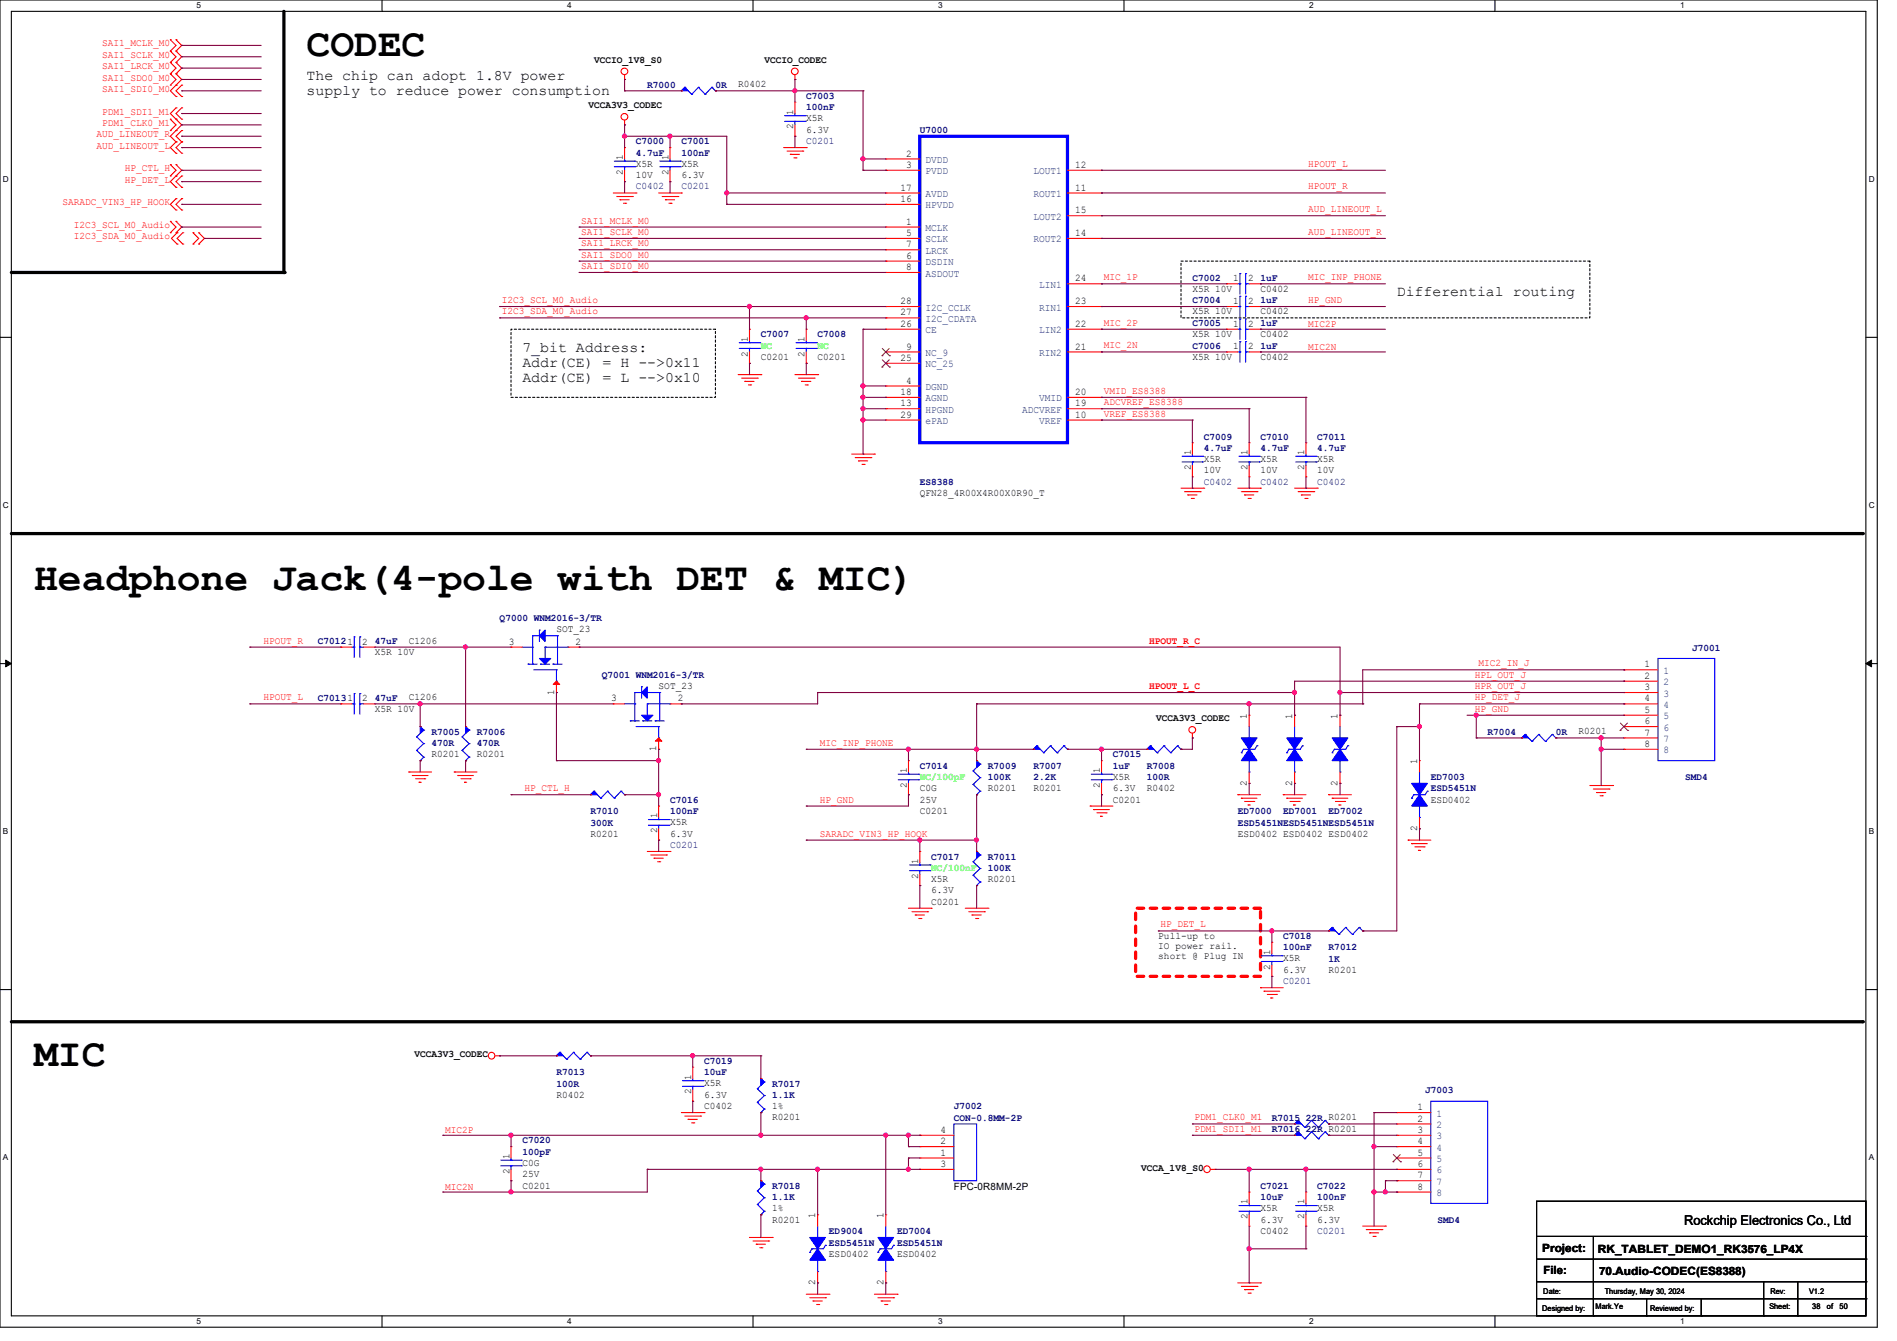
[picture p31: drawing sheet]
<svg xmlns="http://www.w3.org/2000/svg" width="297mm" height="210mm" viewBox="0 0 297 210" stroke-linecap="round" stroke-linejoin="round" font-family="sans-serif">
<defs><g id="words">
<g font-size="6.2">
<text x="48" y="8.8">CODEC</text>
<text x="5.3" y="92.3">Headphone Jack(4-pole with DET &amp; MIC)</text>
<text x="5.3" y="167">MIC</text>
</g>
<g font-size="2.3">
<text x="48" y="12.5">The chip can adopt 1.8V power</text>
<text x="48" y="14.8">supply to reduce power consumption</text>
<text x="218.7" y="46.3">Differential routing</text>
<text x="81.8" y="55.2">7_bit Address:</text>
<text x="81.8" y="57.5">Addr(CE) = H --&gt;0x11</text>
<text x="81.8" y="59.8">Addr(CE) = L --&gt;0x10</text>
</g>
<text font-size="2.1" x="263.7" y="191.9">Rockchip Electronics Co., Ltd</text>
<g font-size="1.8">
<text x="241.5" y="196">Project:</text>
<text x="250.2" y="196.2">RK_TABLET_DEMO1_RK3576_LP4X</text>
<text x="241.6" y="199.6">File:</text>
<text x="250.4" y="199.7">70.Audio-CODEC(ES8388)</text>
</g>
<g font-size="1.6" fill="#f00">
<text x="16" y="7.3">SAI1_MCLK_M0</text>
<text x="16" y="9.1">SAI1_SCLK_M0</text>
<text x="16" y="10.8">SAI1_LRCK_M0</text>
<text x="16" y="14.4">SAI1_SDI0_M0</text>
<text x="16" y="12.6">SAI1_SDO0_M0</text>
<text x="16" y="17.9">PDM1_SDI1_M1</text>
<text x="15.1" y="23.3">AUD_LINEOUT_L</text>
<text x="15.1" y="21.5">AUD_LINEOUT_R</text>
<text x="16" y="19.7">PDM1_CLK0_M1</text>
<text x="19.6" y="26.8">HP_CTL_H</text>
<text x="19.6" y="28.6">HP_DET_L</text>
<text x="204.8" y="26.1">HPOUT_L</text>
<text x="204.8" y="29.7">HPOUT_R</text>
<text x="9.8" y="32.2">SARADC_VIN3_HP_HOOK</text>
<text x="11.6" y="35.7">I2C3_SCL_M0_Audio</text>
<text x="91" y="35">SAI1_MCLK_M0</text>
<text x="204.8" y="33.2">AUD_LINEOUT_L</text>
<text x="11.6" y="37.5">I2C3_SDA_M0_Audio</text>
<text x="91" y="36.8">SAI1_SCLK_M0</text>
<text x="91" y="40.3">SAI1_SDO0_M0</text>
<text x="91" y="38.6">SAI1_LRCK_M0</text>
<text x="204.8" y="36.8">AUD_LINEOUT_R</text>
<text x="78.6" y="47.5">I2C3_SCL_M0_Audio</text>
<text x="91" y="42.1">SAI1_SDI0_M0</text>
<text x="172.8" y="43.9">MIC_1P</text>
<text x="204.8" y="43.9">MIC_INP_PHONE</text>
<text x="204.8" y="47.5">HP_GND</text>
<text x="78.6" y="49.2">I2C3_SDA_M0_Audio</text>
<text x="172.8" y="51">MIC_2P</text>
<text x="204.8" y="51.2">MIC2P</text>
<text x="172.8" y="54.6">MIC_2N</text>
<text x="204.8" y="54.8">MIC2N</text>
<text x="172.8" y="61.7">VMID_ES8388</text>
<text x="172.8" y="63.5">ADCVREF_ES8388</text>
<text x="172.8" y="65.2">VREF_ES8388</text>
<text x="41.2" y="100.8">HPOUT_R</text>
<text x="179.9" y="100.8">HPOUT_R_C</text>
<text x="179.9" y="107.9">HPOUT_L_C</text>
<text x="230.9" y="106.1">HPL_OUT_J</text>
<text x="230.9" y="107.9">HPR_OUT_J</text>
<text x="231.5" y="104.3">MIC2_IN_J</text>
<text x="41.2" y="109.7">HPOUT_L</text>
<text x="230.9" y="109.7">HP_DET_J</text>
<text x="230.9" y="111.5">HP_GND</text>
<text x="128.4" y="116.8">MIC_INP_PHONE</text>
<text x="82.1" y="123.9">HP_CTL_H</text>
<text x="128.4" y="125.7">HP_GND</text>
<text x="128.4" y="131">SARADC_VIN3_HP_HOOK</text>
<text x="181.7" y="145.2">HP_DET_L</text>
<text x="69.7" y="177.5">MIC2P</text>
<text x="187" y="177.2">PDM1_SDI1_M1</text>
<text x="187" y="175.5">PDM1_CLK0_M1</text>
<text x="69.7" y="186.3">MIC2N</text>
</g>
<g font-size="1.6">
<text x="93" y="9.8">VCCIO_1V8_S0</text>
<text x="119.7" y="9.8">VCCIO_CODEC</text>
<text x="92.1" y="16.9">VCCA3V3_CODEC</text>
<text x="115.6" y="13.7">R0402</text>
<text x="124.2" y="17.9" transform="rotate(-90 124.2 17.9)">1</text>
<text x="124.2" y="20.3" transform="rotate(-90 124.2 20.3)">2</text>
<text x="126.2" y="19">X5R</text>
<text x="126.2" y="20.8">6.3V</text>
<text x="97.5" y="27.4" transform="rotate(-90 97.5 27.4)">2</text>
<text x="97.5" y="25.1" transform="rotate(-90 97.5 25.1)">1</text>
<text x="99.6" y="26.1">X5R</text>
<text x="99.6" y="27.9">10V</text>
<text x="104.6" y="27.4" transform="rotate(-90 104.6 27.4)">2</text>
<text x="104.6" y="25.1" transform="rotate(-90 104.6 25.1)">1</text>
<text x="106.7" y="26.1">X5R</text>
<text x="106.7" y="27.9">6.3V</text>
<text x="141" y="29.8">17</text>
<text x="141.9" y="24.5">2</text>
<text x="141.9" y="26.3">3</text>
<text x="168.4" y="26.3">12</text>
<text x="168.4" y="29.8">11</text>
<text x="141" y="31.6">16</text>
<text x="141.9" y="35.2">1</text>
<text x="168.4" y="33.4">15</text>
<text x="141.9" y="37">5</text>
<text x="141.9" y="40.5">6</text>
<text x="141.9" y="38.7">7</text>
<text x="168.4" y="37">14</text>
<text x="141" y="47.6">28</text>
<text x="141.9" y="42.3">8</text>
<text x="168.4" y="44.1">24</text>
<text x="168.4" y="47.6">23</text>
<text x="186.7" y="45.7">X5R 10V</text>
<text x="193.1" y="47.6">1</text>
<text x="193.1" y="44.1">1</text>
<text x="195.4" y="47.6">2</text>
<text x="195.4" y="44.1">2</text>
<text x="197.4" y="45.7">C0402</text>
<text x="117.1" y="53.5" transform="rotate(-90 117.1 53.5)">1</text>
<text x="126" y="53.5" transform="rotate(-90 126 53.5)">1</text>
<text x="141" y="51.2">26</text>
<text x="141" y="49.4">27</text>
<text x="168.4" y="51.2">22</text>
<text x="186.7" y="49.2">X5R 10V</text>
<text x="186.7" y="52.8">X5R 10V</text>
<text x="193.1" y="51.2">1</text>
<text x="195.4" y="51.2">2</text>
<text x="197.4" y="49.2">C0402</text>
<text x="197.4" y="52.8">C0402</text>
<text x="117.1" y="55.8" transform="rotate(-90 117.1 55.8)">2</text>
<text x="119.1" y="56.3">C0201</text>
<text x="126" y="55.8" transform="rotate(-90 126 55.8)">2</text>
<text x="128" y="56.3">C0201</text>
<text x="141" y="56.5">25</text>
<text x="141.9" y="54.7">9</text>
<text x="168.4" y="54.7">21</text>
<text x="186.7" y="56.3">X5R 10V</text>
<text x="193.1" y="54.7">1</text>
<text x="195.4" y="54.7">2</text>
<text x="197.4" y="56.3">C0402</text>
<text x="141" y="61.8">18</text>
<text x="141" y="63.6">13</text>
<text x="141" y="65.4">29</text>
<text x="141.9" y="60.1">4</text>
<text x="168.4" y="65.4">10</text>
<text x="168.4" y="63.6">19</text>
<text x="168.4" y="61.8">20</text>
<text x="186.4" y="71.3" transform="rotate(-90 186.4 71.3)">1</text>
<text x="195.3" y="71.3" transform="rotate(-90 195.3 71.3)">1</text>
<text x="204.2" y="71.3" transform="rotate(-90 204.2 71.3)">1</text>
<text x="144" y="77.7">QFN28_4R00X4R00X0R90_T</text>
<text x="186.4" y="73.6" transform="rotate(-90 186.4 73.6)">2</text>
<text x="188.5" y="72.3">X5R</text>
<text x="188.5" y="74.1">10V</text>
<text x="195.3" y="73.6" transform="rotate(-90 195.3 73.6)">2</text>
<text x="197.4" y="72.3">X5R</text>
<text x="197.4" y="74.1">10V</text>
<text x="204.2" y="73.6" transform="rotate(-90 204.2 73.6)">2</text>
<text x="206.2" y="72.3">X5R</text>
<text x="206.2" y="74.1">10V</text>
<text x="56.7" y="101">2</text>
<text x="64" y="100.8">C1206</text>
<text x="79.7" y="101">3</text>
<text x="87.1" y="99">SOT_23</text>
<text x="90.1" y="101">2</text>
<text x="58.7" y="102.6">X5R 10V</text>
<text x="103.1" y="107.9">SOT_23</text>
<text x="257.5" y="104.5">1</text>
<text x="257.5" y="106.3">2</text>
<text x="56.7" y="109.9">2</text>
<text x="58.7" y="111.5">X5R 10V</text>
<text x="64" y="109.7">C1206</text>
<text x="86.7" y="108.8" transform="rotate(-90 86.7 108.8)">1</text>
<text x="95.7" y="109.9">3</text>
<text x="106.1" y="109.9">2</text>
<text x="181" y="112.9">VCCA3V3_CODEC</text>
<text x="195.2" y="112.6" transform="rotate(-90 195.2 112.6)">1</text>
<text x="202.3" y="112.6" transform="rotate(-90 202.3 112.6)">1</text>
<text x="209.4" y="112.6" transform="rotate(-90 209.4 112.6)">1</text>
<text x="257.5" y="108.1">3</text>
<text x="257.5" y="109.9">4</text>
<text x="257.5" y="111.6">5</text>
<text x="257.5" y="113.4">6</text>
<text x="67.6" y="118.6">R0201</text>
<text x="74.7" y="118.6">R0201</text>
<text x="102.7" y="117.7" transform="rotate(-90 102.7 117.7)">1</text>
<text x="221.9" y="119.7" transform="rotate(-90 221.9 119.7)">1</text>
<text x="247.1" y="115">R0201</text>
<text x="257.5" y="115.2">7</text>
<text x="257.5" y="117">8</text>
<text x="142" y="123.4" transform="rotate(-90 142 123.4)">2</text>
<text x="142" y="121.1" transform="rotate(-90 142 121.1)">1</text>
<text x="144" y="123.9">C0G</text>
<text x="144" y="125.7">25V</text>
<text x="154.7" y="123.9">R0201</text>
<text x="161.8" y="123.9">R0201</text>
<text x="172.2" y="123.4" transform="rotate(-90 172.2 123.4)">2</text>
<text x="172.2" y="121.1" transform="rotate(-90 172.2 121.1)">1</text>
<text x="174.2" y="125.7">C0201</text>
<text x="174.2" y="122.1">X5R</text>
<text x="174.2" y="123.9">6.3V</text>
<text x="179.6" y="123.9">R0402</text>
<text x="195.2" y="123" transform="rotate(-90 195.2 123)">2</text>
<text x="202.3" y="123" transform="rotate(-90 202.3 123)">2</text>
<text x="209.4" y="123" transform="rotate(-90 209.4 123)">2</text>
<text x="224" y="125.7">ESD0402</text>
<text x="92.5" y="131">R0201</text>
<text x="102.9" y="130.5" transform="rotate(-90 102.9 130.5)">2</text>
<text x="102.9" y="128.2" transform="rotate(-90 102.9 128.2)">1</text>
<text x="104.9" y="129.2">X5R</text>
<text x="104.9" y="131">6.3V</text>
<text x="144" y="127.5">C0201</text>
<text x="193.8" y="131">ESD0402 ESD0402 ESD0402</text>
<text x="221.9" y="130.1" transform="rotate(-90 221.9 130.1)">2</text>
<text x="143.8" y="137.6" transform="rotate(-90 143.8 137.6)">2</text>
<text x="143.8" y="135.3" transform="rotate(-90 143.8 135.3)">1</text>
<text x="145.8" y="141.7">C0201</text>
<text x="145.8" y="138.1">X5R</text>
<text x="145.8" y="139.9">6.3V</text>
<text x="154.7" y="138.1">R0201</text>
<text x="181.4" y="147">Pull-up to</text>
<text x="181.4" y="148.6">IO power rail.</text>
<text x="198.9" y="149.5" transform="rotate(-90 198.9 149.5)">1</text>
<text x="181.4" y="150.2">short @ Plug IN</text>
<text x="198.9" y="151.8" transform="rotate(-90 198.9 151.8)">2</text>
<text x="200.9" y="150.6">X5R</text>
<text x="200.9" y="152.4">6.3V</text>
<text x="208" y="152.4">R0201</text>
<text x="64.9" y="165.6">VCCA3V3_CODEC</text>
<text x="87.1" y="171.9">R0402</text>
<text x="108.2" y="171.4" transform="rotate(-90 108.2 171.4)">2</text>
<text x="108.2" y="169.1" transform="rotate(-90 108.2 169.1)">1</text>
<text x="110.2" y="173.7">C0402</text>
<text x="110.2" y="170.1">X5R</text>
<text x="110.2" y="171.9">6.3V</text>
<text x="120.9" y="173.7">1%</text>
<text x="221.9" y="173.9">1</text>
<text x="120.9" y="175.5">R0201</text>
<text x="147.2" y="179.2">2</text>
<text x="147.2" y="177.4">4</text>
<text x="221.9" y="175.6">2</text>
<text x="221.9" y="177.4">3</text>
<text x="221.9" y="179.2">4</text>
<text x="79.8" y="183.9" transform="rotate(-90 79.8 183.9)">2</text>
<text x="79.8" y="181.5" transform="rotate(-90 79.8 181.5)">1</text>
<text x="81.8" y="182.6">C0G</text>
<text x="81.8" y="184.4">25V</text>
<text x="147.2" y="181">1</text>
<text x="147.2" y="182.8">3</text>
<text x="178.7" y="183.3">VCCA_1V8_S0</text>
<text x="221.9" y="181">5</text>
<text x="221.9" y="182.8">6</text>
<text x="221.9" y="184.5">7</text>
<text x="81.8" y="186.1">C0201</text>
<text x="120.9" y="191.5">R0201</text>
<text x="120.9" y="189.7">1%</text>
<text x="127.6" y="190.8" transform="rotate(-90 127.6 190.8)">1</text>
<text x="138.3" y="190.8" transform="rotate(-90 138.3 190.8)">1</text>
<text x="149.4" y="186.3">FPC-0R8MM-2P</text>
<text x="195.3" y="191" transform="rotate(-90 195.3 191)">2</text>
<text x="195.3" y="188.6" transform="rotate(-90 195.3 188.6)">1</text>
<text x="197.4" y="189.7">X5R</text>
<text x="197.4" y="191.5">6.3V</text>
<text x="204.2" y="191" transform="rotate(-90 204.2 191)">2</text>
<text x="204.2" y="188.6" transform="rotate(-90 204.2 188.6)">1</text>
<text x="206.2" y="189.7">X5R</text>
<text x="206.2" y="191.5">6.3V</text>
<text x="221.9" y="186.3">8</text>
<text x="129.8" y="196.8">ESD0402</text>
<text x="140.5" y="196.8">ESD0402</text>
<text x="197.4" y="193.2">C0402</text>
<text x="127.6" y="201.3" transform="rotate(-90 127.6 201.3)">2</text>
<text x="138.3" y="201.3" transform="rotate(-90 138.3 201.3)">2</text>
</g>
<g font-size="1.6" fill="#000080">
<text x="101.3" y="13.7">R7000</text>
<text x="112" y="13.7">0R</text>
<text x="126.2" y="15.5">C7003</text>
<text x="126.2" y="17.3">100nF</text>
<text x="99.6" y="22.6">C7000</text>
<text x="106.7" y="22.6">C7001</text>
<text x="126.2" y="22.6">C0201</text>
<text x="144" y="20.8">U7000</text>
<text x="99.6" y="24.4">4.7uF</text>
<text x="99.6" y="29.7">C0402</text>
<text x="106.7" y="24.4">100nF</text>
<text x="106.7" y="29.7">C0201</text>
<text x="186.7" y="47.5">C7004</text>
<text x="186.7" y="43.9">C7002</text>
<text x="197.4" y="47.5">1uF</text>
<text x="197.4" y="43.9">1uF</text>
<text x="119.1" y="52.8">C7007</text>
<text x="128" y="52.8">C7008</text>
<text x="186.7" y="51.1">C7005</text>
<text x="197.4" y="51.1">1uF</text>
<text x="186.7" y="54.6">C7006</text>
<text x="197.4" y="54.6">1uF</text>
<text x="188.5" y="68.8">C7009</text>
<text x="188.5" y="70.6">4.7uF</text>
<text x="197.4" y="68.8">C7010</text>
<text x="197.4" y="70.6">4.7uF</text>
<text x="206.2" y="68.8">C7011</text>
<text x="206.2" y="70.6">4.7uF</text>
<text x="144" y="75.9">ES8388</text>
<text x="188.5" y="75.9">C0402</text>
<text x="197.4" y="75.9">C0402</text>
<text x="206.2" y="75.9">C0402</text>
<text x="49.8" y="100.8">C70121</text>
<text x="58.7" y="100.8">47uF</text>
<text x="78.2" y="97.3">Q7000 WNM2016-3/TR</text>
<text x="264.9" y="101.9">J7001</text>
<text x="94.2" y="106.2">Q7001 WNM2016-3/TR</text>
<text x="49.8" y="109.7">C70131</text>
<text x="58.7" y="109.7">47uF</text>
<text x="67.6" y="115.1">R7005</text>
<text x="67.6" y="116.8">470R</text>
<text x="74.7" y="115.1">R7006</text>
<text x="74.7" y="116.8">470R</text>
<text x="174.2" y="118.6">C7015</text>
<text x="232.9" y="115.1">R7004</text>
<text x="243.6" y="115.1">0R</text>
<text x="104.9" y="125.7">C7016</text>
<text x="144" y="120.4">C7014</text>
<text x="154.7" y="120.4">R7009</text>
<text x="154.7" y="122.2">100K</text>
<text x="161.8" y="120.4">R7007</text>
<text x="161.8" y="122.2">2.2K</text>
<text x="174.2" y="120.4">1uF</text>
<text x="179.6" y="120.4">R7008</text>
<text x="179.6" y="122.2">100R</text>
<text x="224" y="122.2">ED7003</text>
<text x="224" y="123.9">ESD5451N</text>
<text x="263.9" y="122.2">SMD4</text>
<text x="92.5" y="127.5">R7010</text>
<text x="92.5" y="129.3">300K</text>
<text x="104.9" y="127.5">100nF</text>
<text x="193.8" y="127.5">ED7000</text>
<text x="193.8" y="129.3">ESD5451NESD5451NESD5451N</text>
<text x="200.9" y="127.5">ED7001</text>
<text x="208" y="127.5">ED7002</text>
<text x="104.9" y="132.8">C0201</text>
<text x="145.8" y="134.6">C7017</text>
<text x="154.7" y="134.6">R7011</text>
<text x="154.7" y="136.4">100K</text>
<text x="200.9" y="147.1">C7018</text>
<text x="200.9" y="148.8">100nF</text>
<text x="208" y="148.8">R7012</text>
<text x="200.9" y="154.1">C0201</text>
<text x="208" y="150.6">1K</text>
<text x="110.2" y="166.6">C7019</text>
<text x="87.1" y="168.4">R7013</text>
<text x="87.1" y="170.2">100R</text>
<text x="110.2" y="168.4">10uF</text>
<text x="120.9" y="170.2">R7017</text>
<text x="120.9" y="172">1.1K</text>
<text x="149.4" y="173.7">J7002</text>
<text x="223.1" y="171.2">J7003</text>
<text x="81.8" y="179.1">C7020</text>
<text x="149.4" y="175.5">CON-0.8MM-2P</text>
<text x="199.1" y="175.5">R7015 22R R0201</text>
<text x="199.1" y="177.3">R7016 22R R0201</text>
<text x="81.8" y="180.8">100pF</text>
<text x="120.9" y="186.2">R7018</text>
<text x="120.9" y="188">1.1K</text>
<text x="197.4" y="186.2">C7021</text>
<text x="197.4" y="188">10uF</text>
<text x="206.2" y="186.2">C7022</text>
<text x="206.2" y="188">100nF</text>
<text x="225.1" y="191.5">SMD4</text>
<text x="129.8" y="193.3">ED9004</text>
<text x="129.8" y="195.1">ESD5451N</text>
<text x="140.5" y="193.3">ED7004</text>
<text x="140.5" y="195.1">ESD5451N</text>
<text x="206.2" y="193.2">C0201</text>
</g>
<g font-size="1.6" fill="#004080">
<text x="144.9" y="25.5">DVDD</text>
<text x="144.9" y="27.3">PVDD</text>
<text x="161.8" y="27.3">LOUT1</text>
<text x="144.9" y="32.6">HPVDD</text>
<text x="144.9" y="30.9">AVDD</text>
<text x="161.8" y="34.4">LOUT2</text>
<text x="161.8" y="30.9">ROUT1</text>
<text x="144.9" y="36.2">MCLK</text>
<text x="144.9" y="38">SCLK</text>
<text x="144.9" y="41.5">DSDIN</text>
<text x="144.9" y="39.8">LRCK</text>
<text x="161.8" y="38">ROUT2</text>
<text x="144.9" y="43.3">ASDOUT</text>
<text x="162.7" y="45.1">LIN1</text>
<text x="144.9" y="48.6">I2C_CCLK</text>
<text x="144.9" y="52.2">CE</text>
<text x="144.9" y="50.4">I2C_CDATA</text>
<text x="162.7" y="52.2">LIN2</text>
<text x="162.7" y="48.6">RIN1</text>
<text x="144.9" y="55.8">NC_9</text>
<text x="144.9" y="57.5">NC_25</text>
<text x="162.7" y="55.8">RIN2</text>
<text x="144.9" y="61.1">DGND</text>
<text x="144.9" y="62.9">AGND</text>
<text x="144.9" y="64.6">HPGND</text>
<text x="160" y="64.6">ADCVREF</text>
<text x="162.7" y="62.9">VMID</text>
<text x="144.9" y="66.4">ePAD</text>
<text x="162.7" y="66.4">VREF</text>
<text x="260.5" y="105.5">1</text>
<text x="260.5" y="107.3">2</text>
<text x="260.5" y="109.1">3</text>
<text x="260.5" y="110.9">4</text>
<text x="260.5" y="112.7">5</text>
<text x="260.5" y="114.4">6</text>
<text x="260.5" y="116.2">7</text>
<text x="260.5" y="118">8</text>
<text x="224.9" y="174.9">1</text>
<text x="224.9" y="176.7">2</text>
<text x="224.9" y="178.4">3</text>
<text x="224.9" y="180.2">4</text>
<text x="224.9" y="182">5</text>
<text x="224.9" y="183.8">6</text>
<text x="224.9" y="185.6">7</text>
<text x="224.9" y="187.3">8</text>
</g>
<g font-size="1.6" fill="#0f0">
<text x="119.1" y="54.6">NC</text>
<text x="128" y="54.6">NC</text>
<text x="144" y="122.2">NC/100pF</text>
<text x="145.8" y="136.4">NC/100nF</text>
</g>
<g font-size="1.3">
<text x="30.8" y="1.3">5</text>
<text x="88.8" y="1.3">4</text>
<text x="146.9" y="1.3">3</text>
<text x="205" y="1.3">2</text>
<text x="263.1" y="1.3">1</text>
<text x=".5" y="28.4">D</text>
<text x="292.6" y="28.4">D</text>
<text x=".5" y="79.5">C</text>
<text x="292.6" y="79.5">C</text>
<text x=".5" y="130.6">B</text>
<text x="292.6" y="130.6">B</text>
<text x=".5" y="181.7">A</text>
<text x="292.6" y="181.7">A</text>
<text x="30.8" y="207.4">5</text>
<text x="88.8" y="207.4">4</text>
<text x="146.9" y="207.4">3</text>
<text x="205" y="207.4">2</text>
<text x="263.1" y="207.4">1</text>
</g>
<g font-size="1.2">
<text x="241.6" y="202.6">Date:</text>
<text x="251.2" y="202.6">Thursday, May 30, 2024</text>
<text x="277.2" y="202.6">Rev:</text>
<text x="283.2" y="202.6">V1.2</text>
<text x="241.5" y="205.3">Designed by:</text>
<text x="249.8" y="205.1">Mark.Ye</text>
<text x="258.4" y="205.3">Reviewed by:</text>
<text x="277" y="205.1">Sheet:</text>
<text x="283.8" y="205.1">38</text>
<text x="286" y="205.1">of</text>
<text x="288" y="205.1">50</text>
</g>
</g></defs>
<path d="M0 0h293.9v207.9h-293.9zM1.8 1.8h290.3v204.3h-290.3z" fill="none" stroke="#000" stroke-width=".17"/>
<g fill="#fff">
<path d="M30.8 .2h.7v1.4h-.7z"/>
<path d="M30.8 206.2h.7v1.4h-.7z"/>
</g>
<path d="M59.8 0v1.8M59.8 206.1v1.8" fill="none" stroke="#000" stroke-width=".17"/>
<g fill="#fff">
<path d="M88.8 .2h.7v1.4h-.7z"/>
<path d="M88.8 206.2h.7v1.4h-.7z"/>
</g>
<path d="M117.9 0v1.8M117.9 206.1v1.8" fill="none" stroke="#000" stroke-width=".17"/>
<g fill="#fff">
<path d="M146.9 .2h.7v1.4h-.7z"/>
<path d="M146.9 206.2h.7v1.4h-.7z"/>
</g>
<path d="M176 0v1.8M176 206.1v1.8" fill="none" stroke="#000" stroke-width=".17"/>
<g fill="#fff">
<path d="M205 .2h.7v1.4h-.7z"/>
<path d="M205 206.2h.7v1.4h-.7z"/>
</g>
<path d="M234.1 0v1.8M234.1 206.1v1.8" fill="none" stroke="#000" stroke-width=".17"/>
<g fill="#fff">
<path d="M263.1 .2h.6v1.4h-.6z"/>
<path d="M263.1 206.2h.6v1.4h-.6z"/>
<path d="M.5 27.3h.9v1.4h-.9z"/>
<path d="M292.6 27.3h.9v1.4h-.9z"/>
<path d="M.5 78.4h.9v1.4h-.9z"/>
<path d="M292.6 78.4h.9v1.4h-.9z"/>
</g>
<path d="M0 52.8h1.8M292.1 52.8h1.8" fill="none" stroke="#000" stroke-width=".17"/>
<g fill="#fff">
<path d="M.5 129.5h.8v1.4h-.8z"/>
<path d="M292.6 129.5h.8v1.4h-.8z"/>
</g>
<path d="M0 103.9h1.8M292.1 103.9h1.8" fill="none" stroke="#000" stroke-width=".17"/>
<path d="M.9 103.4l.9 .5-.9 .5zM292.1 103.9l.9-.5v1z" fill="#000" stroke="#000" stroke-width=".16"/>
<g fill="#fff">
<path d="M.5 180.5h.8v1.4h-.8z"/>
<path d="M292.6 180.5h.8v1.4h-.8z"/>
</g>
<g fill="none" stroke="#000" stroke-width=".17">
<path d="M0 155h1.8M292.1 155h1.8M240.6 188.1h51.5v18h-51.5zM240.6 193.6h51.5M240.6 197.2h51.5M249.5 193.6v12.5M292.1 193.6h.1M292.1 197.2h.1M240.6 200.7h51.5M240.6 203.4h51.5M249.5 206.1h.1M257.8 206.1h.1"/>
<path d="M257.8 203.4v2.7M266.4 206.1h.1M266.4 203.4v2.7M276.1 206.1h.1M276.1 200.7v5.4M281.5 206.1h.1M281.5 200.7v5.4M292.1 200.7h.1M292.1 203.4h.1"/>
</g>
<path d="M177.8 142.2h19.6v10.7h-19.6z" fill="none" stroke="#f00" stroke-width=".51" stroke-dasharray="1 1"/>
<path d="M44.4 1.8v40.9h-42.6M1.8 83.6h289.8M1.8 160h289.8" fill="none" stroke="#000" stroke-width=".51"/>
<g fill="#000">
<circle cx="44.5" cy="42.7" r=".25"/>
<circle cx="291.6" cy="83.6" r=".25"/>
<circle cx="291.6" cy="160" r=".25"/>
</g>
<path d="M80 51.6h32v10.6h-32zM184.9 40.9h64v8.9h-64z" fill="none" stroke="#000" stroke-width=".17" stroke-dasharray=".3 .3"/>
<g fill="none" stroke="#f00" stroke-width=".17">
<path d="M26.7 8h.1M26.7 6.2h.1M26.7 9.8h.1M26.7 11.6h.1M26.7 13.3h.1M26.7 18.7h.1M26.7 6.2l.9 .9-.9 .9M26.7 8l.9 .9-.9 .9M26.7 9.8l.9 .9-.9 .9M26.7 11.6l.9 .8-.9 .9M26.7 18.7l.9 .9-.9 .8M27.6 15.1h.1"/>
<path d="M27.6 13.3h.1M27.6 6.2h.1M27.6 8h.1M27.6 9.8h.1M27.6 11.6h.1M27.6 18.7h.1M27.6 16.9h.1M27.6 11.6l.8 .8-1.7 1.8 .9 .9M27.6 6.2l.8 .9-.8 .9M27.6 8l.8 .9-.8 .9M27.6 9.8l.8 .9-.8 .9M27.6 16.9l-.9 .9 1.7 1.8-1.7 1.7 .9 .9"/>
<path d="M28.4 15.1h.1M28.4 13.3h.1M28.4 18.7h.1M28.4 16.9h.1M28.4 13.3l-.8 .9 .8 .9M28.4 16.9l-.8 .9 .8 .9M97.8 19.6h.1M97.8 12.4h.1M97.8 11.7v.7M97.8 18.8v.8M106.7 14.2h.1M112 14.2h.1"/>
<path d="M124.5 12.4h.1M124.5 16h.1M124.5 11.7v.7M124.5 16v1.8M124.5 19.6v1.7M26.7 27.6h.1M26.7 25.8h.1M26.7 36.4h.1M26.7 34.7h.1M26.7 20.4h.1M26.7 25.8l.9 .9-.9 .9M26.7 34.7l.9 .9-.9 .8"/>
<path d="M27.6 32.9h.1M27.6 31.1h.1M27.6 25.8h.1M27.6 27.6h.1M27.6 29.3h.1M27.6 34.7h.1M27.6 36.4h.1M27.6 24h.1M27.6 22.2h.1M27.6 20.4h.1M27.6 31.1l-.9 .9 .9 .9M27.6 25.8l.8 .9-1.7 1.7 .9 .9"/>
<path d="M27.6 34.7l.8 .9-.8 .8M27.6 22.2l-.9 .9 .9 .9M27.7 38.2h.1M27.7 36.4h.1M27.7 36.4l-.9 .9 .9 .9M28.4 32.9h.1M28.4 31.1h.1M28.4 29.3h.1M28.4 27.6h.1M28.4 24h.1M28.4 22.2h.1M28.4 20.4h.1"/>
<path d="M28.4 31.1l-.8 .9 .8 .9M28.4 27.6l-.8 .8 .8 .9M28.4 22.2l-.8 .9 .8 .9M28.4 20.4l-.8 .9 .8 .9M28.6 38.2h.1M28.6 36.4h.1M28.6 36.4l-.9 .9 .9 .9M30.2 38.2h.1M30.2 36.4h.1M30.2 36.4l.9 .9-.9 .9M31.1 36.4h.1M31.1 38.2h.1"/>
<path d="M31.1 36.4l.9 .9-.9 .9M96 30.2h3.6M96.6 30.8h2.4M97.1 31.3h.1M97.1 31.3h1.4M97.6 31.8h.4M97.8 23.1h.1M97.8 28.4h.1M97.8 23.1v1.8M97.8 26.7v1.7M98 31.8h.1M99 30.8h.1"/>
<path d="M99.6 30.2h.1M103.1 30.2h3.6M103.7 30.8h2.4M104.2 31.3h.1M104.2 31.3h1.4M104.7 31.8h.4M104.9 23.1h.1M104.9 28.4h.1M104.9 23.1v1.8M104.9 26.7v1.7M105.1 31.8h.1M106.1 30.8h.1"/>
<path d="M106.7 30.2h.1M122.7 23.1h3.5M123.2 23.7h2.5M123.7 24.2h.1M123.7 24.2h1.5M124.3 24.7h.3M124.5 21.3h.1M124.6 24.7h.1M125.7 23.7h.1M126.2 23.1h.1M138.7 35.6h.1M138.7 24.9h.1"/>
<path d="M138.7 26.7h.1M138.7 37.3h.1M138.7 39.1h.1M138.7 32h.1M138.7 30.2h.1M138.7 30.2h5.3M138.7 35.6h5.3M138.7 24.9h5.3M138.7 26.7h5.3M138.7 37.3h5.3M138.7 39.1h5.3M138.7 32h5.3"/>
<path d="M167.1 30.2h5.4M167.1 26.7h5.4M167.1 37.3h5.4M167.1 33.8h5.4M172.5 37.3h.1M172.5 33.8h.1M172.5 26.7h.1M172.5 30.2h.1M115.6 58.7h3.5M116.1 59.2h2.5M116.6 59.7h.1M116.6 59.7h1.5"/>
<path d="M117.3 51.6h.1M117.3 56.9h.1M117.3 51.6v1.7M117.3 55.1v1.8M118.6 59.2h.1M119.1 58.7h.1M124.5 58.7h3.5M125 59.2h2.5M125.5 59.7h.1M125.5 59.7h1.5M126.2 51.6h.1M126.2 56.9h.1"/>
<path d="M126.2 51.6v1.7M126.2 55.1v1.8M127.5 59.2h.1M128 58.7h.1M138.7 48h.1M138.7 40.9h.1M138.7 42.7h.1M138.7 55.1h.1M138.7 56.9h.1M138.7 51.6h.1M138.7 49.8h.1M138.7 48h5.3"/>
<path d="M138.7 40.9h5.3M138.7 42.7h5.3M138.7 55.1h5.3M138.7 56.9h5.3M138.7 51.6h5.3M138.7 49.8h5.3M167.1 48h5.4M167.1 55.1h5.4M167.1 51.6h5.4M167.1 44.4h5.4M172.5 51.6h.1M172.5 44.4h.1"/>
<path d="M172.5 48h.1M172.5 55.1h.1M192 48h.1M192 55.1h.1M192 51.6h.1M192 44.4h.1M192 48h1.8M192 55.1h1.8M192 51.6h1.8M192 44.4h1.8M195.6 48h1.8M195.6 55.1h1.8"/>
<path d="M195.6 51.6h1.8M195.6 44.4h1.8M197.4 48h.1M197.4 55.1h.1M197.4 51.6h.1M197.4 44.4h.1M117.2 60.3h.3M117.5 60.3h.1M126.1 60.3h.3M126.4 60.3h.1M133.3 71.1h3.6M133.9 71.7h2.5"/>
<path d="M134.4 72.2h.1M134.4 72.2h1.4M135 72.7h.3M135.3 72.7h.1M136.4 71.7h.1M136.9 71.1h.1M138.7 60.5h.1M138.7 62.2h.1M138.7 64h.1M138.7 65.8h.1M138.7 60.5h5.3M138.7 62.2h5.3"/>
<path d="M138.7 65.8h5.3M138.7 64h5.3M167.1 62.2h5.4M167.1 65.8h5.4M167.1 64h5.4M172.5 65.8h.1M172.5 64h.1M172.5 62.2h.1M184.9 76.5h3.6M185.5 77h2.4M186 77.5h.1M186 77.5h1.4"/>
<path d="M186.5 78.1h.4M186.7 69.3h.1M186.7 74.7h.1M186.7 69.3v1.8M186.7 72.9v1.8M186.9 78.1h.1M187.9 77h.1M188.5 76.5h.1M193.8 76.5h3.6M194.4 77h2.4M194.9 77.5h.1M194.9 77.5h1.4"/>
<path d="M195.4 78.1h.3M195.6 69.3h.1M195.6 74.7h.1M195.6 69.3v1.8M195.6 72.9v1.8M195.7 78.1h.1M196.8 77h.1M197.4 76.5h.1M202.7 76.5h3.5M203.2 77h2.5M203.8 77.5h.1M203.8 77.5h1.4"/>
<path d="M204.3 78.1h.3M204.5 69.3h.1M204.5 74.7h.1M204.5 69.3v1.8M204.5 72.9v1.8M204.6 78.1h.1M205.7 77h.1M206.2 76.5h.1M53.3 101.3h.1M53.3 110.2h.1M53.3 101.3h1.8M53.3 110.2h1.8"/>
<path d="M56.9 101.3h1.8M56.9 110.2h1.8M58.7 101.3h.1M58.7 110.2h.1M65.8 113.8h.1M65.8 119.1h.1M72.9 113.8h.1M72.9 119.1h.1M80 101.3h.1M80 101.3h1.8M87.1 108.5h.1M87.1 106.7v1.8"/>
<path d="M88.9 101.3h1.8M90.7 101.3h.1M96 110.2h.1M96 110.2h1.8M103.1 117.3h.1M103.1 115.6v1.7M104.9 110.2h1.8M106.7 110.2h.1M142.2 119.1h.1M142.2 119.1v1.8M152.9 119.1h.1M161.8 117.3h.1"/>
<path d="M167.1 117.3h.1M172.5 119.1h.1M172.5 119.1v1.8M179.6 117.3h.1M184.9 117.3h.1M186.7 115.6h.1M186.7 114.9v.7M195.6 112h.1M195.6 112v1.8M202.7 112h.1M202.7 112v1.8M209.8 112h.1"/>
<path d="M209.8 112v1.8M222.2 119.1h.1M222.2 119.1v1.8M238.3 115.6h.1M243.6 115.6h.1M254.3 104.9h.1M254.3 106.7h.1M254.3 108.5h.1M254.3 110.2h.1M254.3 112h.1M254.3 113.8h.1M254.3 115.6h.1"/>
<path d="M254.3 117.3h.1M254.3 104.9h5.3M254.3 106.7h5.3M254.3 108.5h5.3M254.3 110.2h5.3M254.3 112h5.3M254.3 113.8h5.3M254.3 115.6h5.3M254.3 117.3h5.3M64 120.9h.1M64 120.9h3.6M64.6 121.5h.1"/>
<path d="M64.6 121.5h2.4M65.1 122h1.4M65.6 122.5h.1M65.6 122.5h.4M66.5 122h.1M71.1 120.9h.1M71.1 120.9h3.6M71.7 121.5h.1M71.7 121.5h2.4M72.2 122h1.4M72.7 122.5h.1M72.7 122.5h.4"/>
<path d="M73.6 122h.1M92.5 124.5h.1M97.8 124.5h.1M101.3 133.3h3.6M101.9 133.9h2.5M102.4 134.4h.1M102.4 134.4h1.4M103 135h.3M103.1 126.2h.1M103.1 131.6h.1M103.1 126.2v1.8M103.1 129.8v1.8"/>
<path d="M103.3 135h.1M104.4 133.9h.1M104.9 133.3h.1M142.2 124.5h.1M142.2 122.7v1.8M144 133.3h.1M144 138.7h.1M144 133.3v1.8M144 136.9v1.8M152.9 133.3h.1M152.9 138.7h.1M152.9 124.5h.1"/>
<path d="M170.7 126.2h.1M170.7 126.2h3.5M171.2 126.8h.1M171.2 126.8h2.5M171.7 127.3h1.5M172.3 127.8h.1M172.3 127.8h.3M172.5 124.5h.1M172.5 122.7v1.8M173.2 127.3h.1M193.8 124.5h.1M193.8 124.5h3.6"/>
<path d="M194.4 125h.1M194.4 125h2.4M194.9 125.5h1.4M195.4 126.1h.1M195.4 126.1h.3M195.6 122.7h.1M195.6 120.9v1.8M196.3 125.5h.1M200.9 124.5h.1M200.9 124.5h3.6M201.5 125h.1M201.5 125h2.4"/>
<path d="M202 125.5h1.4M202.5 126.1h.1M202.5 126.1h.4M202.7 122.7h.1M202.7 120.9v1.8M203.4 125.5h.1M208 124.5h.1M208 124.5h3.6M208.6 125h.1M208.6 125h2.4M209.1 125.5h1.4M209.6 126.1h.1"/>
<path d="M209.6 126.1h.4M209.8 122.7h.1M209.8 120.9v1.8M210.5 125.5h.1M220.5 131.6h.1M220.5 131.6h3.5M221 132.1h.1M221 132.1h2.5M221.5 132.6h1.5M222.1 133.2h.1M222.1 133.2h.3M222.2 129.8h.1"/>
<path d="M222.2 128v1.8M223 132.6h.1M248.9 123h3.6M249.5 123.6h2.4M250 124.1h.1M250 124.1h1.4M250.5 124.6h.4M250.9 124.6h.1M251.9 123.6h.1M252.5 123h.1M142.2 142.2h3.6M142.8 142.8h2.4"/>
<path d="M143.3 143.3h.1M143.3 143.3h1.4M143.8 143.8h.4M144.2 143.8h.1M145.2 142.8h.1M145.8 142.2h.1M151.1 142.2h3.6M151.7 142.8h2.4M152.2 143.3h.1M152.2 143.3h1.4M152.7 143.8h.4M153.1 143.8h.1"/>
<path d="M154.1 142.8h.1M154.7 142.2h.1M197.4 154.7h.1M197.4 154.7h3.5M197.9 155.2h.1M197.9 155.2h2.5M198.4 155.7h1.5M199 156.3h.1M199 156.3h.3M199.1 147.6h.1M199.1 152.9h.1M199.1 147.6v1.8"/>
<path d="M199.1 151.1v1.8M199.9 155.7h.1M208 145.8h.1M213.4 145.8h.1M77.5 165.4h.7M78.2 165.4h.1M80 179.6h.1M80 179.6v1.8M87.1 165.4h.1M92.5 165.4h.1M106.7 174.2h3.5M107.2 174.8h2.5"/>
<path d="M107.7 175.3h.1M107.7 175.3h1.5M108.3 175.9h.3M108.5 167.1h.1M108.5 172.5h.1M108.5 167.1v1.8M108.5 170.7v1.8M108.6 175.9h.1M109.7 174.8h.1M110.2 174.2h.1M119.1 168.9h.1M119.1 174.2h.1"/>
<path d="M144 179.6h.1M144 177.8h.1M144 179.6h5.4M144 177.8h5.4M202.7 176h.1M202.7 177.8h.1M208 176h.1M208 177.8h.1M218.7 174.2h.1M218.7 176h.1M218.7 177.8h.1M218.7 179.6h.1"/>
<path d="M218.7 174.2h5.3M218.7 179.6h5.3M218.7 177.8h5.3M218.7 176h5.3M80 184.9h.1M80 183.1v1.8M117.3 193.8h3.6M117.9 194.4h2.5M118.4 194.9h.1M118.4 194.9h1.4M119 195.4h.3M119.1 184.9h.1"/>
<path d="M119.1 190.2h.1M119.3 195.4h.1M120.4 194.4h.1M120.9 193.8h.1M128 190.2h.1M128 190.2v1.8M128 199.1v1.8M138.7 190.2h.1M138.7 190.2v1.8M138.7 199.1v1.8M144 181.4h.1M144 183.1h.1"/>
<path d="M144 183.1h5.4M144 181.4h5.4M189.5 183.1h.7M190.2 183.1h.1M195.6 186.7h.1M195.6 192h.1M195.6 186.7v1.8M195.6 190.2v1.8M204.5 186.7h.1M204.5 192h.1M204.5 186.7v1.8M204.5 190.2v1.8"/>
<path d="M213.4 192h3.5M213.9 192.6h2.5M214.4 193.1h.1M214.4 193.1h1.5M215 193.6h.3M215.3 193.6h.1M216.4 192.6h.1M216.9 192h.1M218.7 181.4h.1M218.7 183.1h.1M218.7 184.9h.1M218.7 186.7h.1"/>
<path d="M218.7 183.1h5.3M218.7 181.4h5.3M218.7 184.9h5.3M218.7 186.7h5.3M126.2 202.7h3.6M126.8 203.2h2.4M127.3 203.8h.1M127.3 203.8h1.4M127.8 204.3h.4M128 200.9h.1M128.2 204.3h.1M129.2 203.2h.1"/>
<path d="M129.8 202.7h.1M136.9 202.7h3.6M137.5 203.2h2.4M138 203.8h.1M138 203.8h1.4M138.5 204.3h.4M138.7 200.9h.1M138.9 204.3h.1M139.9 203.2h.1M140.5 202.7h.1M193.8 200.9h3.6M194.4 201.5h2.4"/>
<path d="M194.9 202h.1M194.9 202h1.4M195.4 202.5h.3M195.7 202.5h.1M196.8 201.5h.1M197.4 200.9h.1"/>
<circle cx="97.8" cy="11.2" r=".52"/>
<circle cx="97.8" cy="18.3" r=".52"/>
<circle cx="124.4" cy="11.2" r=".52"/>
<circle cx="186.7" cy="114.3" r=".52"/>
<circle cx="77" cy="165.3" r=".52"/>
<circle cx="189" cy="183.1" r=".52"/>
</g>
<g fill="none" stroke="#00f" stroke-width=".17">
<path d="M107.2 13.7h.1M107.2 13.7l-.5 .5M107.2 13.7l1.1 1.1M108.3 14.8h.1M109.3 13.7h.1M109.3 13.7l-1 1.1M109.3 13.7l1.1 1.1M110.4 14.8h.1M111.5 13.7h.1M111.5 13.7l-1.1 1.1M111.5 13.7l.5 .5M112 14.2h.1"/>
<path d="M122.9 19h3.2M122.9 18.1h3.2M124.5 18.1h.1M124.5 19h.1M124.5 17.8v.3M124.5 19v.6M126.1 19h.1M126.1 18.1h.1M96.2 26.1h3.2M96.2 25.2h3.2M97.8 25.2h.1M97.8 26.1h.1"/>
<path d="M97.8 24.9v.3M97.8 26.1v.6M99.4 26.1h.1M99.4 25.2h.1M103.3 26.1h3.2M103.3 25.2h3.2M104.9 25.2h.1M104.9 26.1h.1M104.9 24.9v.3M104.9 26.1v.6M106.5 26.1h.1M106.5 25.2h.1"/>
<path d="M115.7 54.6h3.3M115.7 53.7h3.3M117.3 53.7h.1M117.3 54.6h.1M117.3 53.3v.4M117.3 54.6v.5M119 54.6h.1M119 53.7h.1M124.6 54.6h3.2M124.6 53.7h3.2M126.2 53.7h.1M126.2 54.6h.1"/>
<path d="M126.2 53.3v.4M126.2 54.6v.5M127.8 54.6h.1M127.8 53.7h.1M193.8 48h.3M193.8 55.1h.3M193.8 51.6h.3M193.8 44.4h.3M194.1 48h.1M194.1 46.4h.1M194.1 55.1h.1M194.1 53.5h.1"/>
<path d="M194.1 51.6h.1M194.1 50h.1M194.1 44.4h.1M194.1 42.8h.1M194.1 42.8v3.3M194.1 46.4v3.2M194.1 50v3.2M194.1 53.5v3.2M195 46.4h.1M195 48h.1M195 53.5h.1M195 55.1h.1"/>
<path d="M195 50h.1M195 51.6h.1M195 42.8h.1M195 44.4h.1M195 48h.6M195 42.8v3.3M195 46.4v3.2M195 50v3.2M195 53.5v3.2M195 55.1h.6M195 51.6h.6M195 44.4h.6"/>
<path d="M185.1 72.3h3.2M185.1 71.5h3.2M186.7 71.5h.1M186.7 72.3h.1M186.7 71.1v.4M186.7 72.3v.6M188.3 72.3h.1M188.3 71.5h.1M194 72.3h3.2M194 71.5h3.2M195.6 71.5h.1M195.6 72.3h.1"/>
<path d="M195.6 71.1v.4M195.6 72.3v.6M197.2 72.3h.1M197.2 71.5h.1M202.9 72.3h3.2M202.9 71.5h3.2M204.5 71.5h.1M204.5 72.3h.1M204.5 71.1v.4M204.5 72.3v.6M206.1 72.3h.1M206.1 71.5h.1"/>
<path d="M55.5 99.7h.1M55.5 99.7v3.3M56.3 99.7h.1M56.3 99.7v3.3M83.4 99.6h.1M83.4 99.6h1.1M83.4 99.6v4.4M84.5 98.7h.1M84.5 98.7v1.8M85.3 99.6h.1M85.3 99.6h2M87.3 99.6h.1"/>
<path d="M87.3 99.6v4.4M55.1 101.3h.4M55.1 110.2h.4M55.5 101.3h.1M55.5 110.2h.1M55.5 108.6h.1M55.5 108.6v3.2M56.3 101.3h.1M56.3 108.6h.1M56.3 110.2h.1M56.3 101.3h.6M56.3 108.6v3.2"/>
<path d="M56.3 110.2h.6M65.2 115.4h.1M65.2 117.5h.1M65.2 115.4l1.1 1.1M65.2 117.5l1.1 1.1M65.8 119.1h.1M65.8 113.8l.5 .5M66.3 114.3h.1M66.3 116.5h.1M66.3 118.6h.1M66.3 114.3l-1.1 1.1M66.3 116.5l-1.1 1"/>
<path d="M66.3 118.6l-.5 .5M72.3 115.4h.1M72.3 117.5h.1M72.3 115.4l1.1 1.1M72.3 117.5l1.1 1.1M72.9 119.1h.1M72.9 113.8l.5 .5M73.4 114.3h.1M73.4 116.5h.1M73.4 118.6h.1M73.4 114.3l-1.1 1.1M73.4 116.5l-1.1 1"/>
<path d="M73.4 118.6l-.5 .5M81.8 101.3h1.6M82.7 104h.1M82.7 104h1.4M83.4 104h.1M83.4 101.3h.1M83.6 104.9h3.5M84.6 104h.1M84.6 104h1.5M85.3 101.3h.1M85.3 101.3h3.6M85.3 101.3v1.8"/>
<path d="M86.6 104h.1M86.6 104h1.4M87.1 104.9h.1M87.1 106.7h.1M87.1 104.9v1.8M88.9 101.3h.1M97.8 110.2h1.6M98.7 112.9h.1M98.7 112.9h1.4M99.4 108.5h.1M99.4 112.9h.1M99.4 110.2h.1"/>
<path d="M99.4 108.5h1.1M99.4 108.5v4.4M99.6 113.8h3.5M100.5 107.6h.1M100.5 107.6v1.7M100.6 112.9h.1M100.6 112.9h1.5M101.3 108.5h.1M101.3 110.2h.1M101.3 108.5h2M101.3 110.2h3.6M101.3 110.2v1.8"/>
<path d="M102.6 112.9h.1M102.6 112.9h1.4M103.1 113.8h.1M103.1 115.6h.1M103.1 113.8v1.8M103.3 108.5h.1M103.3 108.5v4.4M104.9 110.2h.1M152.9 119.1l.6 .6M153.5 119.7h.1M153.5 119.7l-1.1 1M162.3 116.8h.1"/>
<path d="M162.3 116.8l-.5 .5M162.3 116.8l1.1 1.1M163.4 117.9h.1M164.5 116.8h.1M164.5 116.8l-1.1 1.1M164.5 116.8l1 1.1M165.5 117.9h.1M166.6 116.8h.1M166.6 116.8l-1.1 1.1M166.6 116.8l.5 .5M167.1 117.3h.1M180.1 116.8h.1"/>
<path d="M180.1 116.8l-.5 .5M180.1 116.8l1.1 1.1M181.2 117.9h.1M182.2 116.8h.1M182.2 116.8l-1 1.1M182.2 116.8l1.1 1.1M183.3 117.9h.1M184.4 116.8h.1M184.4 116.8l-1.1 1.1M184.4 116.8l.5 .5M184.9 117.3h.1M194.4 117.9h.1"/>
<path d="M194.7 117.3h.1M194.7 117.3l-.3 .6M195.6 115.6h.1M195.6 113.8v1.8M195.6 119.1v1.8M196.8 116.8h.1M196.8 116.8l-.3 .5h-1.8M201.5 117.9h.1M201.8 117.3h.1M201.8 117.3l-.3 .6M202.7 115.6h.1M202.7 113.8v1.8"/>
<path d="M202.7 119.1v1.8M203.9 116.8h.1M203.9 116.8l-.3 .5h-1.8M208.6 117.9h.1M208.9 117.3h.1M208.9 117.3l-.3 .6M209.8 115.6h.1M209.8 113.8v1.8M209.8 119.1v1.8M211 116.8h.1M211 116.8l-.3 .5h-1.8M238.8 115h.1"/>
<path d="M238.8 115l-.5 .6M238.8 115l1.1 1.1M239.9 116.1h.1M240.9 115h.1M240.9 115l-1 1.1M240.9 115l1.1 1.1M242 116.1h.1M243 115h.1M243 115l-1 1.1M243 115l.6 .6M243.6 115.6h.1M259.6 103.1h8.9v16h-8.9z"/>
<path d="M93 123.9h.1M93 123.9l-.5 .6M93 123.9l1.1 1.1M94.1 125h.1M95.1 123.9h.1M95.1 123.9l-1 1.1M95.1 123.9l1.1 1.1M96.2 125h.1M97.2 123.9h.1M97.2 123.9l-1 1.1M97.2 123.9l.6 .6M97.8 124.5h.1"/>
<path d="M101.5 129.2h3.2M101.5 128.4h3.2M103.1 128.4h.1M103.1 129.2h.1M103.1 128v.4M103.1 129.2v.6M104.7 129.2h.1M104.7 128.4h.1M140.6 122.1h3.2M140.6 121.2h3.2M142.2 121.2h.1M142.2 122.1h.1"/>
<path d="M142.2 120.9v.3M142.2 122.1v.6M142.4 136.4h3.2M142.4 135.5h3.2M143.8 122.1h.1M143.8 121.2h.1M144 135.5h.1M144 136.4h.1M144 135.1v.4M144 136.4v.5M145.6 136.4h.1M145.6 135.5h.1"/>
<path d="M152.4 135h.1M152.4 137.1h.1M152.4 120.7h.1M152.4 122.9h.1M152.4 135l1.1 1M152.4 137.1l1.1 1M152.4 120.7l1.1 1.1M152.4 122.9l1.1 1M152.9 138.7h.1M152.9 124.5h.1M152.9 133.3l.6 .6M153.5 133.9h.1"/>
<path d="M153.5 136h.1M153.5 138.1h.1M153.5 121.8h.1M153.5 123.9h.1M153.5 133.9l-1.1 1.1M153.5 136l-1.1 1.1M153.5 138.1l-.6 .6M153.5 121.8l-1.1 1.1M153.5 123.9l-.6 .6M170.9 122.1h3.2M170.9 121.2h3.2M172.5 121.2h.1"/>
<path d="M172.5 122.1h.1M172.5 120.9v.3M172.5 122.1v.6M174.1 122.1h.1M174.1 121.2h.1M195.6 120.9h.1M202.7 120.9h.1M209.8 120.9h.1M221 125h.1M221.4 124.5h.1M221.4 124.5l-.4 .5M222.2 122.7h.1"/>
<path d="M222.2 128h.1M222.2 120.9v1.8M222.2 126.2v1.8M223.5 123.9h.1M223.5 123.9l-.4 .6h-1.7M197.5 150.6h3.2M197.5 149.7h3.2M199.1 149.7h.1M199.1 150.6h.1M199.1 149.4v.3M199.1 150.6v.5M200.7 150.6h.1"/>
<path d="M200.7 149.7h.1M208.6 145.2h.1M208.6 145.2l-.6 .6M208.6 145.2l1 1.1M209.6 146.3h.1M210.7 145.2h.1M210.7 145.2l-1.1 1.1M210.7 145.2l1.1 1.1M211.8 146.3h.1M212.8 145.2h.1M212.8 145.2l-1 1.1M212.8 145.2l.6 .6"/>
<path d="M213.4 145.8h.1M87.7 164.8h.1M87.7 164.8l-.6 .6M87.7 164.8l1 1.1M88.7 165.9h.1M89.8 164.8h.1M89.8 164.8l-1.1 1.1M89.8 164.8l1 1.1M90.8 165.9h.1M91.9 164.8h.1M91.9 164.8l-1.1 1.1M91.9 164.8l.6 .6"/>
<path d="M92.5 165.4h.1M106.8 170.1h3.3M106.8 169.2h3.3M108.5 169.2h.1M108.5 170.1h.1M108.5 168.9v.3M108.5 170.1v.6M110.1 170.1h.1M110.1 169.2h.1M118.6 170.5h.1M118.6 172.6h.1M118.6 170.5l1.1 1.1"/>
<path d="M118.6 172.6l1.1 1.1M119.1 174.2h.1M119.1 168.9l.6 .6M119.7 169.5h.1M119.7 171.6h.1M119.7 173.7h.1M119.7 169.5l-1.1 1M119.7 171.6l-1.1 1M119.7 173.7l-.6 .5M149.4 176h3.5v8.9h-3.5zM203.2 175.5h.1M203.2 177.2h.1"/>
<path d="M203.2 175.5l-.5 .5M203.2 175.5l1.1 1.1M203.2 177.2l-.5 .6M203.2 177.2l1.1 1.2M204.3 176.6h.1M204.3 178.4h.1M205.4 175.5h.1M205.4 177.2h.1M205.4 175.5l-1.1 1.1M205.4 175.5l1 1.1M205.4 177.2l-1.1 1.2M205.4 177.2l1 1.2"/>
<path d="M206.4 176.6h.1M206.4 178.4h.1M207.5 175.5h.1M207.5 177.2h.1M207.5 175.5l-1.1 1.1M207.5 175.5l.5 .5M207.5 177.2l-1.1 1.2M207.5 177.2l.5 .6M208 176h.1M208 177.8h.1M224 172.5h8.9v16h-8.9zM78.4 182.6h3.2"/>
<path d="M78.4 181.7h3.2M80 181.7h.1M80 182.6h.1M80 181.4v.3M80 182.6v.5M81.6 182.6h.1M81.6 181.7h.1M118.6 186.5h.1M118.6 188.6h.1M118.6 186.5l1.1 1.1M118.6 188.6l1.1 1.1M119.1 190.2h.1"/>
<path d="M119.1 184.9l.6 .6M119.7 185.5h.1M119.7 187.6h.1M119.7 189.7h.1M119.7 185.5l-1.1 1M119.7 187.6l-1.1 1M119.7 189.7l-.6 .5M126.8 196.1h.1M127.1 195.6h.1M127.1 195.6l-.3 .5M128 193.8h.1M128 199.1h.1"/>
<path d="M128 192v1.8M128 197.4v1.7M129.2 195h.1M129.2 195l-.3 .6h-1.8M137.5 196.1h.1M137.8 195.6h.1M137.8 195.6l-.3 .5M138.7 193.8h.1M138.7 199.1h.1M138.7 192v1.8M138.7 197.4v1.7M139.9 195h.1"/>
<path d="M139.9 195l-.3 .6h-1.8M194 189.7h3.2M194 188.8h3.2M195.6 188.8h.1M195.6 189.7h.1M195.6 188.5v.3M195.6 189.7v.5M197.2 189.7h.1M197.2 188.8h.1M202.9 189.7h3.2M202.9 188.8h3.2M204.5 188.8h.1"/>
<path d="M204.5 189.7h.1M204.5 188.5v.3M204.5 189.7v.5M206.1 189.7h.1M206.1 188.8h.1"/>
</g>
<g fill="#00f" stroke="#00f" stroke-width=".17">
<path d="M208 145.8l.6-.6 .5 .6z"/>
<path d="M203.2 175.5l.6 .5h-1.1z"/>
<path d="M72.9 113.8l.5 .5-.5 .6z"/>
<path d="M203.2 177.2l.6 .6h-1.1z"/>
<path d="M100.5 112h1.7l-.9 .9z"/>
<path d="M100.5 108.5l.8-.9v1.7z"/>
<path d="M107.2 13.7l.5 .5h-1z"/>
<path d="M65.8 113.8l.5 .5-.5 .6z"/>
<path d="M119.1 184.9l.6 .6-.6 .5z"/>
<path d="M152.9 133.3l.6 .6-.6 .5z"/>
<path d="M152.9 119.1l.6 .6-.6 .5z"/>
<path d="M238.3 115.6l.5-.6 .5 .6z"/>
<path d="M162.3 116.8l.6 .5h-1.1z"/>
<path d="M93 123.9l.5 .6h-1z"/>
<path d="M84.5 103.1h1.7l-.9 .9z"/>
<path d="M85.3 98.7v1.8l-.8-.9z"/>
<path d="M119.1 168.9l.6 .6-.6 .5z"/>
<path d="M87.7 164.8l.5 .6h-1.1z"/>
<path d="M179.6 117.3l.5-.5 .5 .5z"/>
<path d="M208.6 115.6h2.4l-1.2 1.7z" fill-rule="evenodd"/>
<path d="M209.8 117.3l1.2 1.8h-2.4z" fill-rule="evenodd"/>
<path d="M221 122.7h2.5l-1.3 1.8z" fill-rule="evenodd"/>
<path d="M222.2 124.5l1.3 1.7h-2.5z" fill-rule="evenodd"/>
<path d="M194.4 115.6h2.4l-1.2 1.7z" fill-rule="evenodd"/>
<path d="M195.6 117.3l1.2 1.8h-2.4z" fill-rule="evenodd"/>
<path d="M137.5 193.8h2.4l-1.2 1.8z" fill-rule="evenodd"/>
<path d="M138.7 195.6l1.2 1.8h-2.4z" fill-rule="evenodd"/>
<path d="M126.8 193.8h2.4l-1.2 1.8z" fill-rule="evenodd"/>
<path d="M128 195.6l1.2 1.8h-2.4z" fill-rule="evenodd"/>
<path d="M201.5 115.6h2.4l-1.2 1.7z" fill-rule="evenodd"/>
<path d="M202.7 117.3l1.2 1.8h-2.4z" fill-rule="evenodd"/>
</g>
<path d="M144 21.3h23.1v48h-23.1z" fill="none" stroke="#00f" stroke-width=".51"/>
<g fill="none" stroke="#804000" stroke-width=".16">
<path d="M138.1 55.7h.1M138.1 57.5h.1M138.1 54.6l1.2 1.1M138.1 56.3l1.2 1.2M139.2 54.6l-1.1 1.1M139.2 56.3l-1.1 1.2M139.3 55.7h.1M139.3 57.5h.1M253.7 114.4h.1M253.7 113.2l1.1 1.2M254.8 113.2l-1.1 1.2M254.8 114.4h.1"/>
<path d="M218.1 181.9h.1M218.1 180.8l1.2 1.1M219.2 180.8l-1.1 1.1M219.3 181.9h.1"/>
</g>
<g fill="#f00" stroke="#f00" stroke-width=".17">
<path d="M102.6 116.1l.5-.5 .5 .5z"/>
<path d="M86.6 107.2l.5-.5 .5 .5z"/>
</g>
<g fill="none" stroke="#800040" stroke-width=".17">
<path d="M28.4 7.1h.1M28.4 8.9h.1M28.4 10.7h.1M28.4 12.4h.1M28.4 14.2h.1M28.4 17.8h.1M28.4 19.6h.1M28.4 7.1h12.5M28.4 8.9h12.5M28.4 10.7h12.5M28.4 12.4h12.5M28.4 14.2h12.5"/>
<path d="M28.4 17.8h12.5M28.4 19.6h12.5M97.8 19.6h.1M97.8 12.4h.1M97.8 14.2h.1M97.8 12.4v1.8M97.8 19.6v3.5M97.8 14.2h8.9M112 14.2h.1M112 14.2h23.1M124.5 12.4h.1M124.5 14.2h.1"/>
<path d="M124.5 12.4v3.6M135.1 14.2h.1M135.1 14.2v12.5M28.4 32h.1M28.4 28.4h.1M28.4 35.6h.1M28.4 26.7h.1M28.4 23.1h.1M28.4 21.3h.1M28.4 32h12.5M28.4 28.4h12.5M28.4 21.3h12.5"/>
<path d="M28.4 26.7h12.5M28.4 35.6h12.5M28.4 23.1h12.5M32 37.3h.1M32 37.3h8.9M90.7 35.6h.1M90.7 37.3h.1M90.7 39.1h.1M90.7 35.6h48M90.7 37.3h48M90.7 39.1h48M97.8 21.3h.1"/>
<path d="M97.8 28.4h.1M97.8 28.4v1.8M97.8 21.3h16v10.7M104.9 21.3h.1M104.9 28.4h.1M104.9 21.3v1.8M104.9 28.4v1.8M113.8 32h.1M113.8 30.2h.1M113.8 32h24.9M113.8 30.2h24.9M124.5 21.3h.1"/>
<path d="M124.5 21.3v1.8M135.1 24.9h.1M135.1 26.7h.1M135.1 26.7h3.6M135.1 24.9h3.6M138.7 26.7h.1M172.5 26.7h.1M172.5 30.2h.1M172.5 33.8h.1M172.5 37.3h.1M172.5 26.7h44.4M172.5 30.2h44.4"/>
<path d="M172.5 37.3h44.4M172.5 33.8h44.4M78.2 48h.1M78.2 49.8h.1M78.2 48h60.5M78.2 49.8h60.5M90.7 40.9h.1M90.7 42.7h.1M90.7 40.9h48M90.7 42.7h48M117.3 56.9h.1M117.3 48h.1"/>
<path d="M117.3 48v3.6M117.3 56.9v1.8M126.2 56.9h.1M126.2 49.8h.1M126.2 49.8v1.8M126.2 56.9v1.8M135.1 51.6h.1M135.1 51.6h3.6M135.1 51.6v19.5M172.5 44.4h.1M172.5 51.6h.1M172.5 55.1h.1"/>
<path d="M172.5 48h.1M172.5 44.4h19.5M172.5 51.6h19.5M172.5 55.1h19.5M172.5 48h19.5M197.4 44.4h.1M197.4 51.6h.1M197.4 55.1h.1M197.4 48h.1M197.4 44.4h19.5M197.4 51.6h19.5M197.4 55.1h19.5"/>
<path d="M197.4 48h19.5M135.1 64h.1M135.1 65.8h.1M135.1 71.1h.1M135.1 60.5h.1M135.1 62.2h.1M135.1 62.2h3.6M135.1 64h3.6M135.1 65.8h3.6M135.1 60.5h3.6M138.7 62.2h.1M172.5 62.2h.1"/>
<path d="M172.5 64h.1M172.5 65.8h.1M172.5 62.2h32M172.5 64h23.1M172.5 65.8h14.2M186.7 65.8h.1M186.7 76.5h.1M186.7 65.8v3.5M186.7 74.7v1.8M195.6 64h.1M195.6 76.5h.1M195.6 64v5.3"/>
<path d="M195.6 74.7v1.8M204.5 62.2h.1M204.5 76.5h.1M204.5 62.2v7.1M204.5 74.7v1.8M39.1 101.3h.1M39.1 110.2h.1M39.1 101.3h14.2M39.1 110.2h14.2M58.7 101.3h21.3M58.7 110.2h37.3M65.8 110.2h.1"/>
<path d="M65.8 113.8h.1M65.8 119.1h.1M65.8 110.2v3.6M65.8 119.1v1.8M72.9 101.3h.1M72.9 119.1h.1M72.9 101.3v12.5M72.9 119.1v1.8M87.1 108.5h.1M87.1 119.1h.1M87.1 108.5v10.6M87.1 119.1h16"/>
<path d="M90.7 101.3h.1M90.7 101.3h119.1v10.7M103.1 117.3h.1M103.1 119.1h.1M103.1 117.3v8.9M106.7 110.2h.1M126.2 117.3h.1M126.2 117.3h35.6M128 108.5h.1M128 108.5v1.7h-21.3M128 108.5h74.7M142.2 117.3h.1"/>
<path d="M142.2 117.3v1.8M152.9 110.2h.1M152.9 117.3h.1M152.9 110.2h60.5M152.9 110.2v8.9M167.1 117.3h.1M167.1 117.3h12.5M172.5 117.3h.1M172.5 117.3v1.8M184.9 117.3h.1M186.7 115.6h.1M186.7 115.6v1.7h-1.8"/>
<path d="M195.6 110.2h.1M195.6 110.2v1.8M202.7 112h.1M202.7 108.5h.1M209.8 108.5h.1M209.8 112h.1M209.8 108.5h44.5M213.4 110.2h.1M218.7 113.8h.1M218.7 113.8v32h-5.3M218.7 113.8h3.5M222.2 113.8h.1"/>
<path d="M222.2 110.2h.1M222.2 110.2h32.1M222.2 110.2v8.9M229.7 112h24.6M231.1 112h.1M231.1 115.6h.1M231.1 115.6h7.2M231.1 112v3.6M243.6 115.6h10.7M250.7 115.6h.1M250.7 117.3h.1M250.7 117.3h3.6"/>
<path d="M250.7 115.6v7.4M254.3 104.9h.1M254.3 106.7h.1M254.3 108.5h.1M254.3 110.2h.1M254.3 112h.1M254.3 106.7h-51.6v5.3M254.3 104.9h-40.9v5.3M80 124.5h.1M80 124.5h12.5M97.8 124.5h.1M97.8 124.5h5.3"/>
<path d="M103.1 124.5h.1M103.1 131.6h.1M103.1 131.6v1.7M126.2 131.6h.1M126.2 126.2h.1M126.2 131.6h26.7M142.2 124.5h.1M142.2 124.5v1.7h-16M144 131.6h.1M144 138.7h.1M144 131.6v1.7M144 138.7v3.5"/>
<path d="M152.9 138.7h.1M152.9 124.5h.1M152.9 131.6h.1M152.9 124.5v8.8M152.9 138.7v3.5M172.5 124.5h.1M172.5 124.5v1.7M195.6 122.7h.1M195.6 122.7v1.8M202.7 122.7h.1M202.7 122.7v1.8M209.8 122.7h.1"/>
<path d="M209.8 122.7v1.8M222.2 129.8h.1M222.2 129.8v1.8M181.4 145.8h.1M181.4 145.8h26.6M199.1 152.9h.1M199.1 145.8h.1M199.1 145.8v1.8M199.1 152.9v1.8M213.4 145.8h.1M69.3 177.8h.1M69.3 177.8h74.7"/>
<path d="M78.2 165.4h.1M78.2 165.4h8.9M80 177.8h.1M80 177.8v1.8M92.5 165.4h.1M92.5 165.4h26.6M108.5 165.4h.1M108.5 172.5h.1M108.5 165.4v1.7M108.5 172.5v1.7M119.1 165.4h.1M119.1 177.8h.1"/>
<path d="M119.1 174.2h.1M119.1 165.4v3.5M119.1 174.2v3.6M138.7 177.8h.1M138.7 177.8v12.4M142.2 179.6h.1M142.2 177.8h.1M142.2 177.8v1.8M142.2 179.6h1.8M144 177.8h.1M186.7 177.8h.1M186.7 176h.1"/>
<path d="M186.7 177.8h16M186.7 176h16M208 176h.1M208 177.8h.1M208 177.8h10.7M208 176h10.7M215.1 174.2h.1M215.1 179.6h.1M215.1 174.2h3.6M215.1 174.2v17.8M215.1 179.6h3.6M69.3 186.7h.1"/>
<path d="M80 184.9h.1M80 186.7h.1M80 184.9v1.8M101.3 183.1h.1M101.3 183.1h42.7M101.3 183.1v3.6h-32M119.1 183.1h.1M119.1 190.2h.1M119.1 183.1v1.8M119.1 190.2v3.6M128 183.1h.1M128 183.1v7.1"/>
<path d="M142.2 181.4h.1M142.2 183.1h.1M142.2 181.4v1.7M142.2 181.4h1.8M144 183.1h.1M190.2 183.1h28.5M195.6 183.1h.1M195.6 195.6h.1M195.6 183.1v3.6M195.6 192v8.9M195.6 195.6h8.9M204.5 195.6h.1"/>
<path d="M204.5 183.1h.1M204.5 183.1v3.6M204.5 192v3.6M215.1 186.7h.1M215.1 186.7h3.6M216.9 186.7h.1M216.9 184.9h.1M216.9 184.9v1.8M216.9 184.9h1.8M218.7 184.9h.1M218.7 186.7h.1M218.7 183.1h.1"/>
<path d="M128 200.9h.1M128 200.9v1.8M138.7 200.9h.1M138.7 200.9v1.8M195.6 200.9h.1"/>
</g>
<g fill="#f0f" stroke="#f0f" stroke-width=".17">
<circle cx="209.8" cy="108.4" r=".32"/>
<circle cx="195.6" cy="110.2" r=".32"/>
<circle cx="172.4" cy="117.3" r=".32"/>
<circle cx="152.9" cy="131.6" r=".32"/>
<circle cx="144" cy="131.6" r=".32"/>
<circle cx="199.1" cy="145.8" r=".32"/>
<circle cx="222.2" cy="113.8" r=".32"/>
<circle cx="97.8" cy="21.3" r=".32"/>
<circle cx="104.9" cy="21.3" r=".32"/>
<circle cx="124.4" cy="14.2" r=".32"/>
<circle cx="117.3" cy="48" r=".32"/>
<circle cx="126.2" cy="49.8" r=".32"/>
<circle cx="72.9" cy="101.3" r=".32"/>
<circle cx="65.8" cy="110.2" r=".32"/>
<circle cx="103.1" cy="119.1" r=".32"/>
<circle cx="103.1" cy="124.4" r=".32"/>
<circle cx="202.7" cy="108.4" r=".32"/>
<circle cx="108.4" cy="165.3" r=".32"/>
<circle cx="80" cy="177.8" r=".32"/>
<circle cx="119.1" cy="177.8" r=".32"/>
<circle cx="138.7" cy="177.8" r=".32"/>
<circle cx="80" cy="186.7" r=".32"/>
<circle cx="152.9" cy="117.3" r=".32"/>
<circle cx="142.2" cy="117.3" r=".32"/>
<circle cx="135.1" cy="64" r=".32"/>
<circle cx="135.1" cy="62.2" r=".32"/>
<circle cx="119.1" cy="183.1" r=".32"/>
<circle cx="250.7" cy="115.5" r=".32"/>
<circle cx="250.7" cy="117.3" r=".32"/>
<circle cx="231.1" cy="112" r=".32"/>
<circle cx="216.9" cy="186.7" r=".32"/>
<circle cx="215.1" cy="186.7" r=".32"/>
<circle cx="215.1" cy="179.6" r=".32"/>
<circle cx="195.6" cy="195.6" r=".32"/>
<circle cx="195.6" cy="183.1" r=".32"/>
<circle cx="204.4" cy="183.1" r=".32"/>
<circle cx="142.2" cy="177.8" r=".32"/>
<circle cx="128" cy="183.1" r=".32"/>
<circle cx="142.2" cy="183.1" r=".32"/>
<circle cx="135.1" cy="65.8" r=".32"/>
<circle cx="135.1" cy="60.4" r=".32"/>
<circle cx="113.8" cy="30.2" r=".32"/>
<circle cx="135.1" cy="24.9" r=".32"/>
</g>
<use href="#words"/>
</svg>
